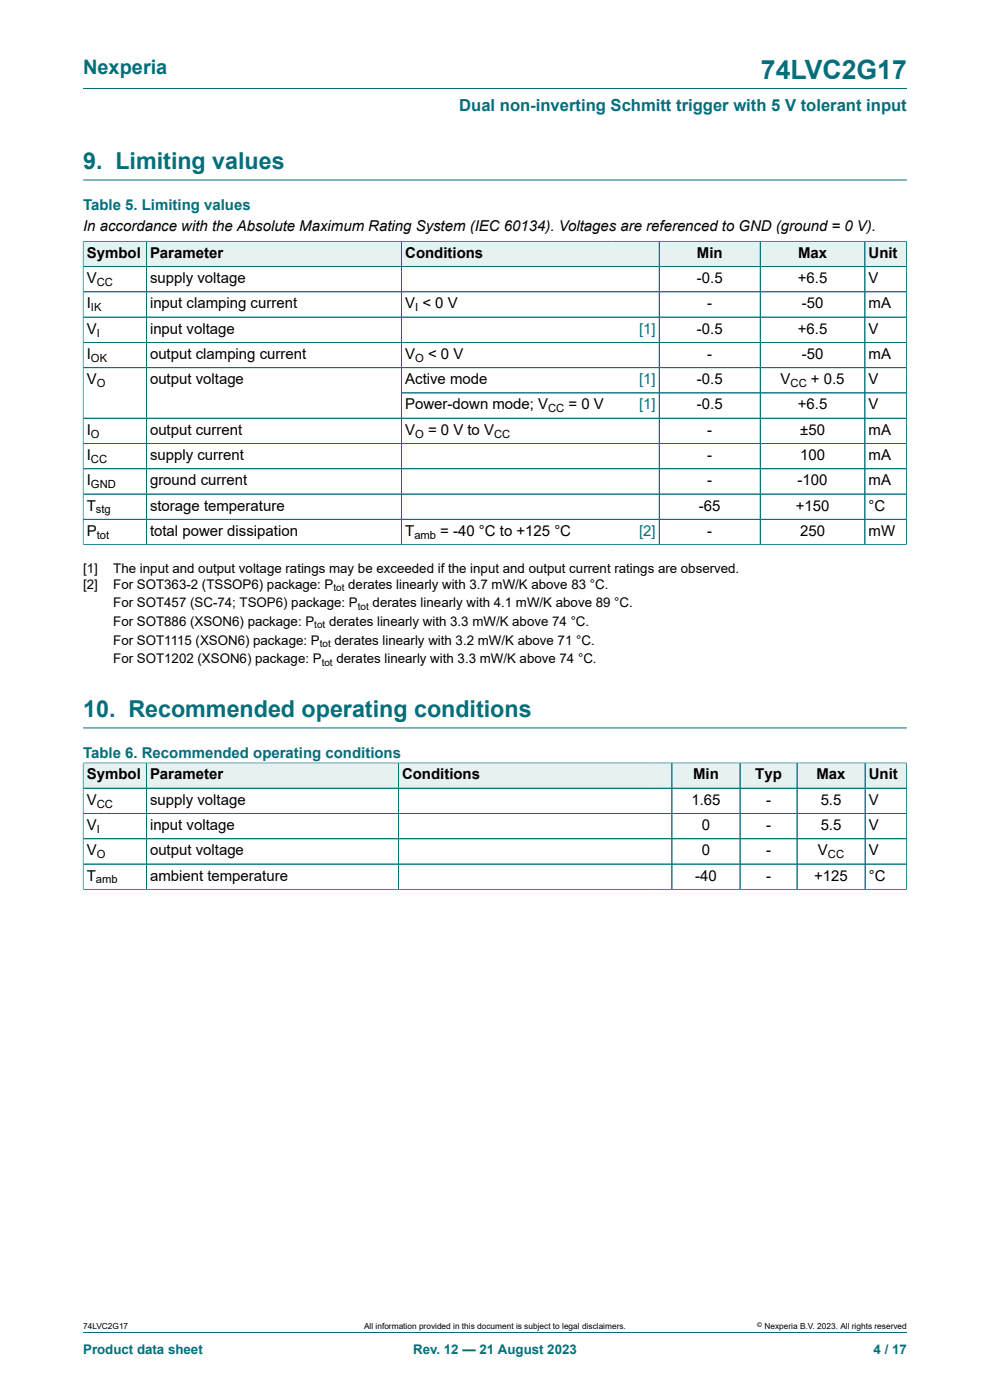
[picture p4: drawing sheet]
<svg xmlns="http://www.w3.org/2000/svg" width="210mm" height="297mm" viewBox="0 0 210 297" stroke-linecap="round" stroke-linejoin="round" font-family="sans-serif">
<defs><g id="words">
<text font-size="5.6" fill="#036f7b" x="161.4" y="16.8">74LVC2G17</text>
<g font-size="4.9" fill="#036f7b">
<text x="17.6" y="35.9">9. Limiting values</text>
<text x="17.6" y="152.1">10. Recommended operating conditions</text>
</g>
<text font-size="4.2" fill="#036f7b" x="17.6" y="15.6">Nexperia</text>
<text font-size="3.5" fill="#036f7b" x="97.4" y="23.7">Dual non-inverting Schmitt trigger with 5 V tolerant input</text>
<g font-size="3.2" fill="#036f7b">
<text x="17.6" y="44.5">Table 5. Limiting values</text>
<text x="17.6" y="160.8">Table 6. Recommended operating conditions</text>
</g>
<g font-size="3.2">
<text x="17.6" y="49.1">In accordance with the Absolute Maximum Rating System (IEC 60134). Voltages are referenced to GND (ground = 0 V).</text>
<text x="18.4" y="54.7">Symbol</text>
<text x="31.8" y="54.7">Parameter</text>
<text x="86" y="54.7">Conditions</text>
<text x="147.8" y="54.7">Min</text>
<text x="169.3" y="54.7">Max</text>
<text x="184.2" y="54.7">Unit</text>
<text x="18.4" y="60.1">V</text>
<text x="18.4" y="65.4">I</text>
<text x="31.8" y="60.1">supply voltage</text>
<text x="31.8" y="65.4">input clamping current</text>
<text x="86" y="65.4">V &lt; 0 V</text>
<text x="147.8" y="60.1">-0.5</text>
<text x="150" y="65.4">-</text>
<text x="169.2" y="60.1">+6.5</text>
<text x="170.1" y="65.4">-50</text>
<text x="184.2" y="60.1">V</text>
<text x="184.2" y="65.4">mA</text>
<text x="18.4" y="70.8">V</text>
<text x="31.8" y="70.8">input voltage</text>
<text x="147.8" y="70.8">-0.5</text>
<text x="169.2" y="70.8">+6.5</text>
<text x="184.2" y="70.8">V</text>
<text x="18.4" y="76.1">I</text>
<text x="31.8" y="76.1">output clamping current</text>
<text x="86" y="76.1">V</text>
<text x="90.8" y="76.1">&lt; 0 V</text>
<text x="150" y="76.1">-</text>
<text x="170.1" y="76.1">-50</text>
<text x="184.2" y="76.1">mA</text>
<text x="18.4" y="81.5">V</text>
<text x="31.8" y="81.5">output voltage</text>
<text x="86" y="81.5">Active mode</text>
<text x="147.8" y="81.5">-0.5</text>
<text x="165.6" y="81.5">V</text>
<text x="172" y="81.5">+ 0.5</text>
<text x="184.2" y="81.5">V</text>
<text x="86" y="86.9">Power-down mode; V</text>
<text x="120.6" y="86.9">= 0 V</text>
<text x="147.8" y="86.9">-0.5</text>
<text x="169.2" y="86.9">+6.5</text>
<text x="184.2" y="86.9">V</text>
<text x="18.4" y="92.2">I</text>
<text x="31.8" y="92.2">output current</text>
<text x="86" y="92.2">V</text>
<text x="90.8" y="92.2">= 0 V to V</text>
<text x="150" y="92.2">-</text>
<text x="169.7" y="92.2">±50</text>
<text x="184.2" y="92.2">mA</text>
<text x="18.4" y="97.6">I</text>
<text x="31.8" y="97.6">supply current</text>
<text x="150" y="97.6">-</text>
<text x="169.7" y="97.6">100</text>
<text x="184.2" y="97.6">mA</text>
<text x="18.4" y="103">I</text>
<text x="31.8" y="103">ground current</text>
<text x="150" y="103">-</text>
<text x="169.2" y="103">-100</text>
<text x="184.2" y="103">mA</text>
<text x="18.4" y="108.3">T</text>
<text x="18.4" y="113.7">P</text>
<text x="31.8" y="108.3">storage temperature</text>
<text x="31.8" y="113.7">total power dissipation</text>
<text x="86" y="113.7">T</text>
<text x="93.4" y="113.7">= -40 °C to +125 °C</text>
<text x="148.3" y="108.3">-65</text>
<text x="150" y="113.7">-</text>
<text x="168.8" y="108.3">+150</text>
<text x="169.7" y="113.7">250</text>
<text x="184.2" y="108.3">°C</text>
<text x="184.2" y="113.7">mW</text>
<text x="18.4" y="165.4">Symbol</text>
<text x="31.8" y="165.4">Parameter</text>
<text x="85.3" y="165.4">Conditions</text>
<text x="147" y="165.4">Min</text>
<text x="160.2" y="165.4">Typ</text>
<text x="173.2" y="165.4">Max</text>
<text x="184.3" y="165.4">Unit</text>
<text x="18.4" y="170.7">V</text>
<text x="31.8" y="170.7">supply voltage</text>
<text x="146.7" y="170.7">1.65</text>
<text x="162.5" y="170.7">-</text>
<text x="174.1" y="170.7">5.5</text>
<text x="184.3" y="170.7">V</text>
<text x="18.4" y="176.1">V</text>
<text x="31.8" y="176.1">input voltage</text>
<text x="148.9" y="176.1">0</text>
<text x="162.5" y="176.1">-</text>
<text x="174.1" y="176.1">5.5</text>
<text x="184.3" y="176.1">V</text>
<text x="18.4" y="181.4">V</text>
<text x="31.8" y="181.4">output voltage</text>
<text x="148.9" y="181.4">0</text>
<text x="162.5" y="181.4">-</text>
<text x="173.5" y="181.4">V</text>
<text x="184.3" y="181.4">V</text>
<text x="18.4" y="186.8">T</text>
<text x="31.8" y="186.8">ambient temperature</text>
<text x="147.5" y="186.8">-40</text>
<text x="162.5" y="186.8">-</text>
<text x="172.7" y="186.8">+125</text>
<text x="184.3" y="186.8">°C</text>
</g>
<g font-size="3.2" fill="#00f">
<text x="135.5" y="70.8">[1]</text>
<text x="135.5" y="81.5">[1]</text>
<text x="135.5" y="86.9">[1]</text>
<text x="135.5" y="113.7">[2]</text>
</g>
<g font-size="2.8">
<text x="17.6" y="121.5">[1]</text>
<text x="17.6" y="124.9">[2]</text>
<text x="24" y="121.5">The input and output voltage ratings may be exceeded if the input and output current ratings are observed.</text>
<text x="24" y="124.9">For SOT363-2 (TSSOP6) package: P</text>
<text x="73.9" y="124.9">derates linearly with 3.7 mW/K above 83 °C.</text>
<text x="24" y="128.8">For SOT457 (SC-74; TSOP6) package: P</text>
<text x="79" y="128.8">derates linearly with 4.1 mW/K above 89 °C.</text>
<text x="24" y="132.8">For SOT886 (XSON6) package: P</text>
<text x="24" y="136.7">For SOT1115 (XSON6) package: P</text>
<text x="69.8" y="132.8">derates linearly with 3.3 mW/K above 74 °C.</text>
<text x="70.9" y="136.7">derates linearly with 3.2 mW/K above 71 °C.</text>
<text x="24" y="140.7">For SOT1202 (XSON6) package: P</text>
<text x="71.4" y="140.7">derates linearly with 3.3 mW/K above 74 °C.</text>
</g>
<g font-size="2.8" fill="#036f7b">
<text x="17.6" y="287.2">Product data sheet</text>
<text x="87.6" y="287.2">Rev. 12 — 21 August 2023</text>
<text x="185.3" y="287.2">4 / 17</text>
</g>
<g font-size="2.4">
<text x="20.5" y="60.7">CC</text>
<text x="19.3" y="66">IK</text>
<text x="20.5" y="71.4">I</text>
<text x="88.1" y="66">I</text>
<text x="19.3" y="76.8">OK</text>
<text x="88.1" y="76.8">O</text>
<text x="20.5" y="82.1">O</text>
<text x="167.7" y="82.1">CC</text>
<text x="116.3" y="87.5">CC</text>
<text x="19.3" y="92.8">O</text>
<text x="88.1" y="92.8">O</text>
<text x="104.8" y="92.8">CC</text>
<text x="19.3" y="98.2">CC</text>
<text x="19.3" y="103.6">GND</text>
<text x="20.4" y="108.9">stg</text>
<text x="20.5" y="114.3">tot</text>
<text x="87.9" y="114.3">amb</text>
<text x="20.5" y="171.3">CC</text>
<text x="20.5" y="176.7">I</text>
<text x="20.5" y="182.1">O</text>
<text x="175.6" y="182.1">CC</text>
<text x="20.4" y="187.4">amb</text>
</g>
<g font-size="2.1">
<text x="70.7" y="125.4">tot</text>
<text x="75.9" y="129.4">tot</text>
<text x="66.7" y="133.3">tot</text>
<text x="67.8" y="137.3">tot</text>
<text x="68.2" y="141.2">tot</text>
</g>
<g font-size="1.8">
<text x="17.6" y="282">74LVC2G17</text>
<text x="77.2" y="282">All information provided in this document is subject to legal disclaimers.</text>
<text x="162.2" y="282">Nexperia B.V. 2023. All rights reserved</text>
</g>
<text font-size="1.4" x="160.6" y="281.6">©</text>
</g></defs>
<path d="M17.6 18.8h174.8M17.6 38.2h174.8" fill="none" stroke="#036f7b" stroke-width=".21"/>
<path d="M17.7 51.3h13.3v5.2h-13.3z" fill="#e6f1f2"/>
<path d="M17.6 51.1v5.5h13.4v-5.4h-13.4" fill="none" stroke="#036f7b" stroke-width=".21"/>
<path d="M31.1 51.3h54v5.2h-54z" fill="#e6f1f2"/>
<path d="M31 51.2h54.2v5.4h-54.2z" fill="none" stroke="#036f7b" stroke-width=".21"/>
<path d="M85.3 51.3h44.7v5.2h-44.7z" fill="#e6f1f2"/>
<path d="M130 51.2h-44.8v5.4h44.8" fill="none" stroke="#036f7b" stroke-width=".21"/>
<path d="M130 51.3h9.8v5.2h-9.8z" fill="#e6f1f2"/>
<path d="M130 51.2h9.8v5.4h-9.8" fill="none" stroke="#036f7b" stroke-width=".21"/>
<path d="M139.9 51.3h21.3v5.2h-21.3z" fill="#e6f1f2"/>
<path d="M139.8 51.2h21.5v5.4h-21.5z" fill="none" stroke="#036f7b" stroke-width=".21"/>
<path d="M161.3 51.3h22.1v5.2h-22.1z" fill="#e6f1f2"/>
<path d="M161.3 51.2h22.2v5.4h-22.2z" fill="none" stroke="#036f7b" stroke-width=".21"/>
<path d="M183.5 51.3h8.7v5.2h-8.7z" fill="#e6f1f2"/>
<g fill="none" stroke="#036f7b" stroke-width=".21">
<path d="M17.6 56.6h174.7M17.6 51.3v64.3M17.7 51.2h174.7M31 51.3v64.2M85.2 51.3v64.2M139.8 51.3v64.2M161.3 51.3v64.2M183.5 51.2v64.3M192.3 51.1v64.5M17.6 61.9h174.7M17.6 67.3h174.7M17.6 72.6h174.7"/>
<path d="M17.6 78h174.7M17.6 88.7h174.7M17.6 94.1h174.7M17.6 99.4h174.7M192.3 83.4h-107.1M17.6 115.5h174.8M17.6 104.8h174.7M192.3 110.2h-174.7M17.6 154.4h174.8"/>
</g>
<path d="M17.7 161.9h13.3v5.2h-13.3z" fill="#e6f1f2"/>
<path d="M17.6 161.8v5.4h13.4v-5.3h-13.4" fill="none" stroke="#036f7b" stroke-width=".21"/>
<path d="M31.1 161.9h53.3v5.2h-53.3z" fill="#e6f1f2"/>
<path d="M31 161.9h53.5v5.3h-53.5z" fill="none" stroke="#036f7b" stroke-width=".21"/>
<path d="M84.6 161.9h53.4v5.2h-53.4z" fill="#e6f1f2"/>
<path d="M138 161.9h-53.5v5.3h53.5" fill="none" stroke="#036f7b" stroke-width=".21"/>
<path d="M138 161.9h4.5v5.2h-4.5z" fill="#e6f1f2"/>
<path d="M138 161.9h4.5v5.3h-4.5" fill="none" stroke="#036f7b" stroke-width=".21"/>
<path d="M142.6 161.9h14.3v5.2h-14.3z" fill="#e6f1f2"/>
<path d="M142.5 161.9h14.5v5.3h-14.5z" fill="none" stroke="#036f7b" stroke-width=".21"/>
<path d="M157 161.9h12v5.2h-12z" fill="#e6f1f2"/>
<path d="M157 161.9h12.1v5.3h-12.1z" fill="none" stroke="#036f7b" stroke-width=".21"/>
<path d="M169.1 161.9h14.3v5.2h-14.3z" fill="#e6f1f2"/>
<path d="M169.1 161.9h14.4v5.3h-14.4z" fill="none" stroke="#036f7b" stroke-width=".21"/>
<path d="M183.6 161.9h8.7v5.2h-8.7z" fill="#e6f1f2"/>
<g fill="none" stroke="#036f7b" stroke-width=".21">
<path d="M17.6 167.2h174.7M17.6 161.9v26.8M17.7 161.9h174.7M31 161.9v26.8M84.5 161.9v26.8M142.5 161.9v26.8M157 161.9v26.8M169.1 161.9v26.8M183.5 161.9v26.8M192.3 161.8v26.9M192.3 172.6h-174.7M192.3 177.9h-174.7"/>
<path d="M17.6 188.7h174.8M17.6 183.3h174.7M17.6 282.6h174.8"/>
</g>
<use href="#words"/>
</svg>
